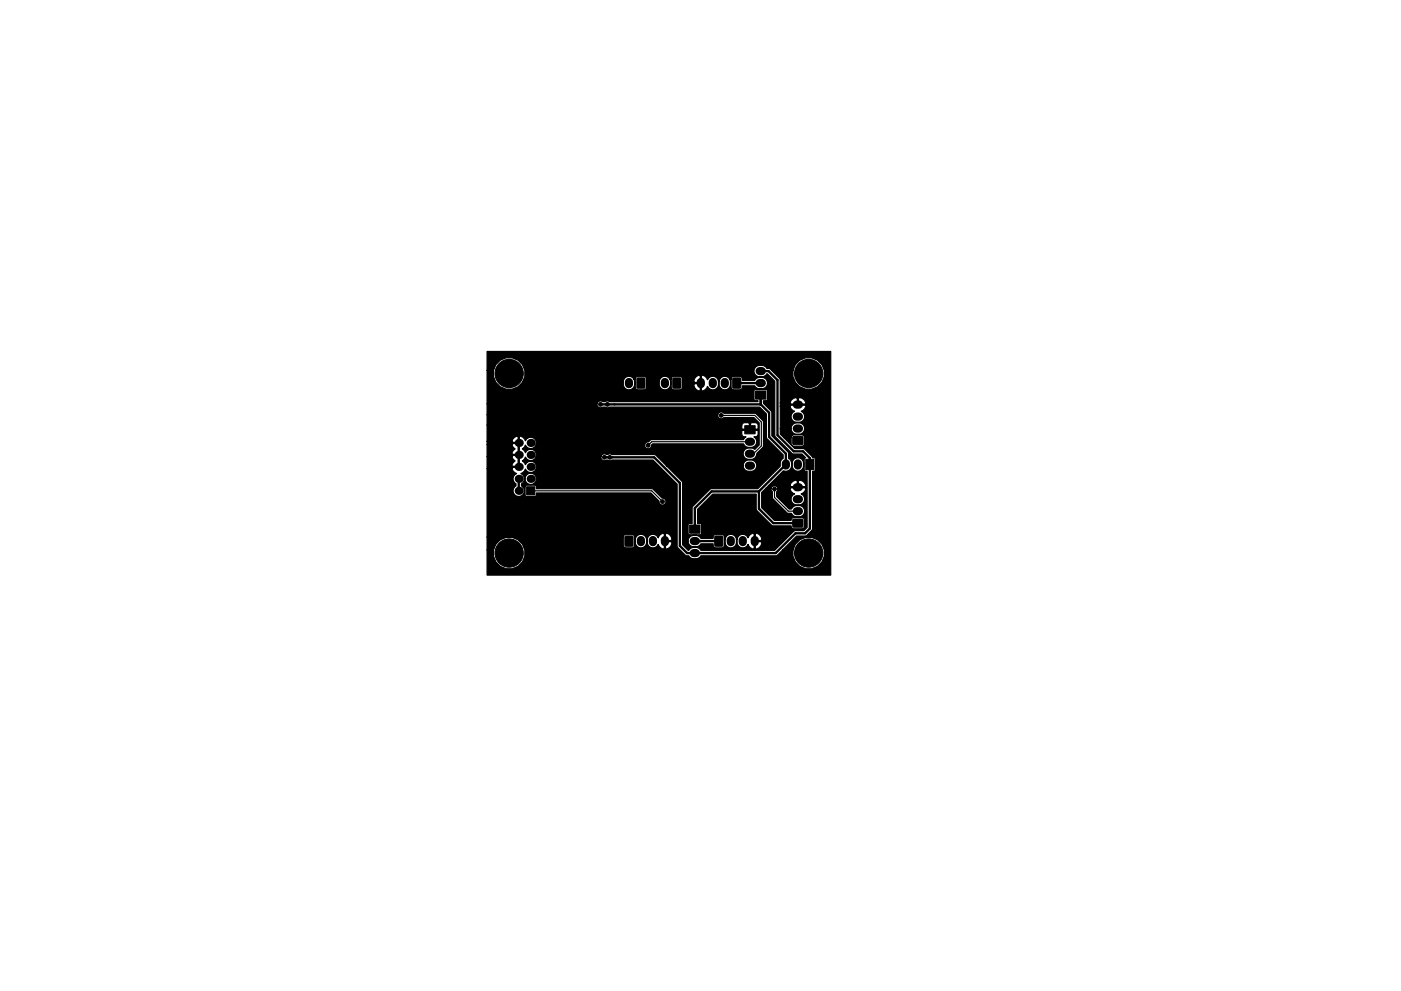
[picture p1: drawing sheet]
<svg xmlns="http://www.w3.org/2000/svg" width="297mm" height="210mm" viewBox="0 0 297 210" stroke-linecap="round" stroke-linejoin="round" font-family="sans-serif">
<g fill="none" stroke="#000" stroke-width="1.7">
<path d="M161.1 78.7h.4M133.3 81v.5M141 81v.5M148.6 81v.5M151.1 81v.5M153.7 81v.5M158.8 93.7h.4M158.8 96.3h.4M158.8 98.8h.4M161.1 81.3h.4M166.6 98.3v.5M168.9 85.8h.5"/>
<path d="M168.9 88.4h.5M168.9 90.9h.5M169.2 98.3v.5M135.9 114.6v.4M138.4 114.6v.4M141 114.6v.4M147.1 117.3h.5M147.1 114.8h.5M154.9 114.6v.4M157.5 114.6v.4M160 114.6v.4M168.9 108.5h.5"/>
<path d="M168.9 105.9h.5M168.9 103.4h.5"/>
</g>
<g fill="#000" stroke="#000" stroke-width=".21">
<path d="M135.1 80.2l1.6 .1v2h-1.6zM142.7 80.2l1.6 .1v2h-1.6zM155.4 80.2l1.6 .1v2h-1.6zM157.9 90.3h2.2v1.8h-2.2zM160.2 82.9h2.2v1.8h-2.2zM168.1 92.7h2.1v1.5l-2 .1zM170.8 97.4h1.8v2.2h-1.8zM111.7 103.3h1.7v1.7h-1.7zM132.6 113.8h1.6l-.1 2h-1.6zM146.2 111.4h2.2v1.7h-2.2zM151.6 113.8h1.6v2h-1.6zM168.1 110.2h2.1v1.6h-2z"/>
<circle cx="107.9" cy="79.2" r="3"/>
<circle cx="171.4" cy="79.2" r="3"/>
<circle cx="121.4" cy="98.8" r=".4"/>
<circle cx="127.3" cy="85.8" r=".4"/>
<circle cx="128.1" cy="97" r=".4"/>
<circle cx="128.8" cy="85.8" r=".4"/>
<circle cx="129.3" cy="97" r=".4"/>
<circle cx="137.4" cy="94.5" r=".4"/>
<circle cx="146" cy="96.4" r=".4"/>
<circle cx="146" cy="99.6" r=".4"/>
<circle cx="149.2" cy="99.6" r=".4"/>
<circle cx="149.2" cy="96.4" r=".4"/>
<circle cx="152.9" cy="88.1" r=".4"/>
<circle cx="107.9" cy="117.3" r="3"/>
<circle cx="116.6" cy="106.9" r=".4"/>
<circle cx="127" cy="100.6" r=".4"/>
<circle cx="140.5" cy="106.4" r=".4"/>
<circle cx="164.2" cy="103.8" r=".4"/>
<circle cx="171.4" cy="117.3" r="3"/>
</g>
<g fill="#000">
<circle cx="110" cy="96.5" r=".86"/>
<circle cx="110" cy="94" r=".86"/>
<circle cx="110" cy="99.1" r=".86"/>
<circle cx="112.5" cy="99.1" r=".86"/>
<circle cx="112.5" cy="96.5" r=".86"/>
<circle cx="112.5" cy="94" r=".86"/>
<circle cx="110" cy="104.1" r=".86"/>
<circle cx="110" cy="101.6" r=".86"/>
<circle cx="112.5" cy="101.6" r=".86"/>
</g>
<path d="M161.3 78.7h1.6l1.9 1.9v11.7l3.5 3.5h2l1.4 1.4v14.9l-1 1.1h-2l-4.2 4.1h-18.8l-1.6-1.5v-13.3l-5.4-5.5h-10.6M156.2 81.3h5.1M161.3 83.8v2l1.8 1.8v5.1l3.5 3.6v2.2l-5.7 5.8M161.3 85.7l-34 .1M110 101.6v2.5M147.3 114.8h5.1M160.9 104.3v3.6l3.1 3.1h5.2M160.9 104.3h-10l-3.6 3.5v4.5" fill="none" stroke="#000" stroke-width=".5"/>
<path d="M152.9 88.1h7.1l1.4 1.4v5.1l-1.6 1.7h-.8M159 93.7h-20.8l-.8 .8M112.5 104.1h25.7l2.3 2.3M164.2 103.8v1.7l2.9 3h2.1" fill="none" stroke="#000" stroke-width=".25"/>
<path d="M103.3 74.6h72.8v47.4h-72.8v-5.3h1.3v1.3a3.4 3.4 0 0 0 5.2 2.2 3.4 3.4 0 0 0 0-5.7 3.4 3.4 0 0 0-5.2 2.2h-1.3v-2.7h28.8v1.7a.58 .58 0 0 0 .6 .5h1.3l.4-.1 .2-.4v-1.2h.1v.7a1.2 1.2 0 0 0 1.2 1.1 1.2 1.2 0 0 0 1.2-1.1v-.7h.1a1.27 1.27 0 0 0 .7 1.6 1.27 1.27 0 0 0 1.7-.6 1.09 1.09 0 0 0 1.2 .9v-1.5h.3v1.5l.2 .1a1.49 1.49 0 0 0 1.2-1.3l-.2-.3h-1.5v-1.7h.3v1.5h1.2a1.15 1.15 0 0 0-.3-1.2 1.15 1.15 0 0 0-1.2-.3l-.3-.1-.5 .3-.4 .7a1.21 1.21 0 0 0-1.3-.7 1.21 1.21 0 0 0-1.1 1.1h-.1l-.1-.4a1.21 1.21 0 0 0-1.3-.7 1.21 1.21 0 0 0-1 1.1h-.1v-.5a.58 .58 0 0 0-.6-.6h-1.5l-.4 .6h-28.8v-14.6h5.2l.6 .9 .4 .2a1.2 1.2 0 0 0-.7 1 1.2 1.2 0 0 0 .6 1.1v.5l-.3 .2a1.21 1.21 0 0 0 0 1.7 1.21 1.21 0 0 0 1.7 0 1.21 1.21 0 0 0 0-1.7h.5v1.7l.4 .3h1.8l.2-.2v-.5h24.3l1.7 1.7a.74 .74 0 0 0 .7 .9 .74 .74 0 0 0 .8-.8 .74 .74 0 0 0-.8-.7l-1.9-1.9-.3-.1h-24.5v-.6l-.3-.2h-1.7l-.4 .4h-.5l-.2-.2v-.5l.2-.1 .5-.9a1.21 1.21 0 0 0 1.7 1.1 1.21 1.21 0 0 0 .4-2 1.21 1.21 0 0 0-2 .4l-.2 .5a1.2 1.2 0 0 0-.8-1.1l.5-.2 .5-.8a1.21 1.21 0 0 0 1.9 .5 1.21 1.21 0 0 0 0-1.9 1.21 1.21 0 0 0-1.9 .5l-.7-.8 .7-.8a1.21 1.21 0 0 0 1.2 .7 1.21 1.21 0 0 0 1.1-.8h13.7v.3a.73 .73 0 0 0 1.2 .4l.5 .1 .6-.1h8.7l5.2 5.1v13.1l.1 .4 1.6 1.6 .7 .1 .2 .3a1.65 1.65 0 0 0 2.4-.3h15.9l.4-.1 1-1.1h2.2a3.4 3.4 0 0 0 4 4 3.4 3.4 0 0 0 2.2-5.2 3.4 3.4 0 0 0-5.7 0l-.5 1.2h-2.2l3-3h2l1.3-1.3 .1-12.4h.4l.2-.2v-2.4l-.2-.3h-.4l-.2-.3-1.6-1.6h-2l-2.3-2.4h1.5l.1 1.5 .3 .3 1.9 .1a.58 .58 0 0 0 .6-.6v-1.3l-.2-.4-.4-.1h-1.7a.58 .58 0 0 0-.6 .5h-1.5l-.8-.7v-1.2h2.3a1.47 1.47 0 0 0 1.5 1.3 1.47 1.47 0 0 0 1.4-1.3 1.47 1.47 0 0 0-1.4-1.2 1.47 1.47 0 0 0-1.5 1.2h-2.3v-4.7h2.1l.3 .6 .7 .5a1.27 1.27 0 0 0-.7 1.6 1.27 1.27 0 0 0 1.7 .7 1.21 1.21 0 0 0 1.1-1 1.21 1.21 0 0 0-.7-1.3 1.09 1.09 0 0 0 .8-1.3h-3.1l-.1 .2h-2.1v-.7h2.1l.1 .2h1.4v-1.2h.3v1.2h1.4l.2-.2a1.32 1.32 0 0 0-1.9-1 1.18 1.18 0 0 0-1.5 1h-2.1v-5.1l-1.8-1.8h4.5v1.3a3.4 3.4 0 0 0 5.2 2.2 3.4 3.4 0 0 0 0-5.7 3.4 3.4 0 0 0-5.2 2.2h-4.5l-.4-.4h-.6a1.39 1.39 0 0 0-2-.6 1.39 1.39 0 0 0-.4 2 1.84 1.84 0 0 0 2.5-.3l1.6 1.6v11.6l3.6 3.7 .4 .1h1.7l.8 .8-.3 .3v2.2l.2 .4h.4v11.9l-.7 .7h-1.7l-.5 .1-4 4.1h-15.6l-.2-.3a1.84 1.84 0 0 0-2.5 .3l-1.2-1.2v-.8h1.2l.1 .5a1.58 1.58 0 0 0 2.6 .1h2.6v.3a.58 .58 0 0 0 .6 .5h1.2l.4-.1 .2-.4v-1.2h.1v.7a1.2 1.2 0 0 0 1.2 1.1 1.2 1.2 0 0 0 1.2-1.1v-.7h.2a1.27 1.27 0 0 0 .6 1.6 1.27 1.27 0 0 0 1.7-.6 1.09 1.09 0 0 0 1.3 .9v-1.5h.2v1.5l.3 .1a1.49 1.49 0 0 0 1.1-1.3l-.1-.3h-1.5v-1.7h.2v1.5h1.3a1.15 1.15 0 0 0-.3-1.2 1.15 1.15 0 0 0-1.2-.3l-.3-.1-.6 .3-.4 .7a1.21 1.21 0 0 0-1.3-.7 1.21 1.21 0 0 0-1 1.1h-.2v-.4a1.21 1.21 0 0 0-1.3-.7 1.21 1.21 0 0 0-1.1 1.1h-.1v-.5a.58 .58 0 0 0-.6-.6h-1.4a.69 .69 0 0 0-.4 .8h-2.6l-.2-.3a1.54 1.54 0 0 0-2.5 .9h-1.2v-12.5l-3.4-3.5h16.3v.5a1.51 1.51 0 0 0 1.6 .7 1.51 1.51 0 0 0 1.3-1.2 1.47 1.47 0 0 0-1.5-1.2 1.47 1.47 0 0 0-1.4 1.2h-16.3l-2.2-2.2-.4-.2h-9l-.6-.1-.5 .1-.3-.1a.74 .74 0 0 0-.9 .6h-13.7v-.4a1.22 1.22 0 0 0-.9-1.2 1.22 1.22 0 0 0-1.4 .8l-.7-.9 .7-.8a1.21 1.21 0 0 0 1.2 .8 1.21 1.21 0 0 0 1.1-.9h23v.3a.75 .75 0 0 0 .8 .6 .75 .75 0 0 0 .7-.8l.2-.2h19.2a1.51 1.51 0 0 0 1.6 .7 1.51 1.51 0 0 0 1.3-1.2l-.1-.4-.6-.6h.4l.4-.3 .1-.9-.1-.2h-3.2l-.1 .2v.7a.7 .7 0 0 0 .9 .5l-.6 .6h-19.4l-.7 .5-.5 .1-.3 .4h-23a1.21 1.21 0 0 0-.8-1.5 1.21 1.21 0 0 0-1.5 .7 1.09 1.09 0 0 0-1.3-.9v6.6h-1.5l-.1 .2h-5.2v-2.5h5.2l.2 .4 .5 .5-.5 .5-.2 .4 .1 .2h1.3v-2.3h-1.3l-.1 .3h-5.2v-2.6h5.2l.2 .4 .5 .5-.5 .5-.2 .5 .1 .2h1.3v-2.3h-1.3l-.1 .2h-5.2v-.7h5.2l.1 .2h1.3v-1.2l-.3-.1-.5 .3-.6 .8h-5.2v-3.4h54v.7l.1 .2h1.5v-1.3h.2v1.3h1.5l.1-.2v-.7l-.2-.4-1.2-.1-.2 .1a1.83 1.83 0 0 0-1.6 0l-.2 .4h-54v-2.2h48.9v.3a.73 .73 0 0 0 .5 .6 .73 .73 0 0 0 .8-.3h6.3l1.2 1.1v4.7l-1 1a1.38 1.38 0 0 0-1.9-.2 1.38 1.38 0 0 0-.2 1.9 1.47 1.47 0 0 0 1.6 .4 1.47 1.47 0 0 0 .9-1.3l1.3-1.3 .2-.3v-5.1l-.2-.3-1.6-1.5h-6.6l-.2-.2a.74 .74 0 0 0-1.1 .5h-48.9v-2.3h23.3v.2a.73 .73 0 0 0 1.2 .5l.8 .1 .6-.1h31.9l1.4 1.4v5.1l3.5 3.6v.8a1.38 1.38 0 0 0-.6 1.6l-4.7 4.8h-9.8l-.4 .1-3.7 3.8-.1 3.5h-.6l-.2 .2v1.8l.3 .4h2.2l.3-.2v-2l-.2-.2h-.6v-3l3.2-3.3h9.2l.1 3.4 3.1 3.2 .5 .2h3.7a.58 .58 0 0 0 .6 .6h1.7l.4-.2 .2-.4v-1.2a.58 .58 0 0 0-.6-.6h-1.9l-.4 .6h-3.5l-2.7-2.7v-3.2l.9-.9h1.1l.3 .7v1.2l.1 .4 2.9 2.9 1 .1a1.51 1.51 0 0 0 1.6 .8 1.51 1.51 0 0 0 1.2-1.2 1.51 1.51 0 0 0-1.2-1.3 1.51 1.51 0 0 0-1.6 .8h-.5l-2.6-2.7v-1l.2-.6h2.6l.3 .6 .7 .5a1.27 1.27 0 0 0-.7 1.7 1.27 1.27 0 0 0 1.7 .6 1.21 1.21 0 0 0 1.1-1 1.21 1.21 0 0 0-.7-1.3 1.09 1.09 0 0 0 .8-1.3h-3.1l-.1 .2h-2.6v-.1a.74 .74 0 0 0-.7-.6 .74 .74 0 0 0-.7 .6h-1.1l.6-.6h4.5l.1 .2h1.4v-1.2h.3v1.2h1.4l.2-.2a1.32 1.32 0 0 0-1.9-1 1.18 1.18 0 0 0-1.5 1h-4.5l3.1-3.1a1.29 1.29 0 0 0 1.4-.3 1.29 1.29 0 0 0 .3-1.4h.2v.7a1.2 1.2 0 0 0 1.2 1.1 1.2 1.2 0 0 0 1.2-1.1 1.26 1.26 0 0 0-.8-1.7 1.26 1.26 0 0 0-1.6 1h-.2v-.4l-.6-.5v-1l-.2-.5-3.4-3.3v-5.2l-1.7-1.7v-.6h.6l.2-.2v-1.9l-.2-.3-2.5 .1-.1 2.1 .2 .2h.6v.2h-31.5l-.3-.1-1.1 .1-.4-.1a.74 .74 0 0 0-.8 .6h-23.3v-7.1h1.3v1.3a3.4 3.4 0 0 0 2.8 2.7 3.4 3.4 0 0 0 3.5-1.7h21.3v.7a1.2 1.2 0 0 0 1.1 1.1 1.2 1.2 0 0 0 1.2-1.1l-.1-1.2h.3v1.7l.2 .4 .4 .2h1.2a.58 .58 0 0 0 .6-.6v-1.2h2.7a1.3 1.3 0 0 0 1.2 1.8 1.3 1.3 0 0 0 1.2-1.8l-.2-.5h.3v1.7a.58 .58 0 0 0 .6 .6h1.5l.3-.4v-.7h2.4l.1 .6 .4 .5 .6 .3 .3-.2v-1.4h-1.3l-.1 .2h-2.4v-.7h2.4l.1 .2h1.3v-1.4h.2v3.1l.2 .2a1.39 1.39 0 0 0 1.1-1 1.27 1.27 0 0 0 1.7 .6 1.27 1.27 0 0 0 .6-1.7h.2v.7a1.2 1.2 0 0 0 1.2 1.1 1.2 1.2 0 0 0 1.2-1.1l-.2-1.2h.3v1.7l.2 .4 .4 .2h1.2a.64 .64 0 0 0 .6-.8h2.6l.2 .2a1.44 1.44 0 0 0 1.7 .3 1.44 1.44 0 0 0 .7-1.6 1.58 1.58 0 0 0-2.6-.1h-2.6v-.3a.58 .58 0 0 0-.6-.6l-1.4 .1-.4 .5h-.3a1.19 1.19 0 0 0-1.3-.5 1.19 1.19 0 0 0-.9 1h-.2v-.3a1.22 1.22 0 0 0-1.2-.8 1.22 1.22 0 0 0-1.1 .8 1.07 1.07 0 0 0-1.5-.9l-.4-.1-.5 .3-.4 .4-.1 .6h-2.4v-.7l-.3-.3-1.5-.1a.58 .58 0 0 0-.6 .6h-.3l-.2-.2a1.2 1.2 0 0 0-1.2-.3 1.2 1.2 0 0 0-.8 1h-2.7v-.5a.58 .58 0 0 0-.6-.6l-1.5 .1-.3 .5h-.3a1.19 1.19 0 0 0-1.3-.5 1.19 1.19 0 0 0-.9 1h-21.3l.4-1a3.4 3.4 0 0 0-2.7-4 3.4 3.4 0 0 0-4 2.7h-1.3z" fill="#000" stroke="#000" stroke-width=".25"/>
</svg>
